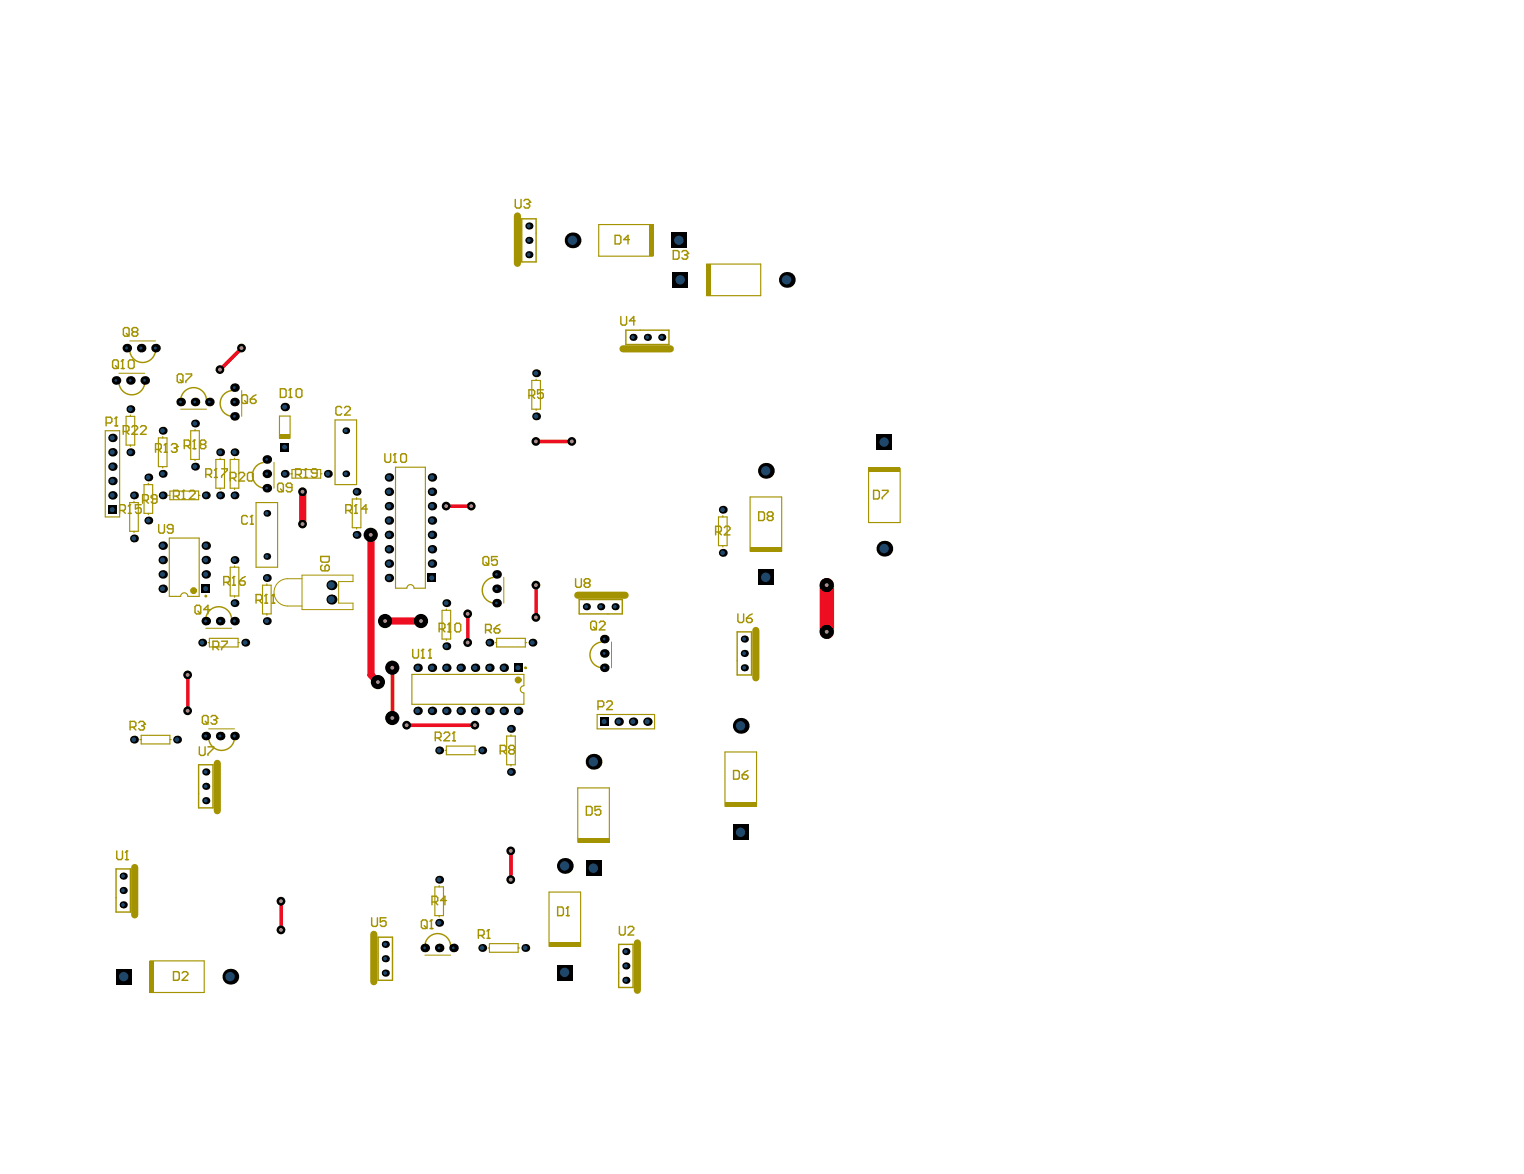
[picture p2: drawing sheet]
<svg xmlns="http://www.w3.org/2000/svg" width="269mm" height="207mm" viewBox="0 0 269 207" stroke-linecap="round" stroke-linejoin="round" font-family="sans-serif">
<g fill="none" stroke="#a49300" stroke-width=".2">
<path d="M115.2 39.6h-9.6v5.6h9.6M124.6 46.6h9.6v5.6h-9.6M18.6 76h2.5v15.2h-2.5zM22.2 73.4h1.6v5.1h-1.6zM23 73.2v.2M23 78.5v.2M27.9 77.2h1.6v5.1h-1.6zM28.7 77v.2M33.6 76h1.6v5h-1.6zM34.4 75.7v.3M49.3 77.3v-3.9h1.9v3.9M59.1 74.1h3.8v11.4h-3.8z"/>
<path d="M93.8 67.1h1.5v5.1h-1.5zM94.6 66.9v.2M94.6 72.2v.2M22.9 88.6h1.5v5.1h-1.5zM23.6 88.4v.2M23.6 93.7v.2M25.4 85.5h1.5v5h-1.5zM26.2 85.3v.2M26.2 90.5v.3M28.7 82.3v.2M29.7 87.4h.3M30 86.6h5v1.5h-5z"/>
<path d="M34.4 81v.3M35 87.4h.3M38.1 81h1.5v5.1h-1.5zM38.8 80.8v.2M38.8 86.1v.2M40.6 81h1.5v5.1h-1.5zM41.4 80.8v.2M41.4 86.1v.2M41.4 99.8v.3M45.2 88.6h3.8v11.5h-3.8zM51.3 83.6h.2M51.5 82.8h5.1v1.5h-5.1z"/>
<path d="M56.6 83.6h.2M62.1 88h1.6v5.1h-1.6zM62.9 87.8v.2M62.9 93.1v.2M126.7 91.2h1.6v5.1h-1.6zM127.5 91v.2M127.5 96.3v.2M132.3 97.2v-9.5h5.6v9.5M153.2 82.6v9.6h5.6v-9.6M31.9 105.2h-2v-10.3h5.2v10.3h-2M36.7 113.4h.2M36.9 112.6h5.1v1.5h-5.1z"/>
<path d="M40.6 100.1h1.5v5h-1.5zM41.4 105.1v.2M42 113.4h.2M46.3 103.2h1.5v5.1h-1.5zM47.1 103v.2M47.1 108.3v.2M71.8 103.8h-2v-21.4h5.2v21.4h-2M78 107.7h1.5v5h-1.5zM78.7 107.4v.3M78.7 112.7v.3M87.4 113.4h.2M87.6 112.6h5.1v1.5h-5.1z"/>
<path d="M92.7 113.4h.2M24.7 130.5h.2M24.9 129.7h5.1v1.5h-5.1zM30 130.5h.2M78.5 132.4h.2M78.7 131.6h5.1v1.5h-5.1zM83.8 132.4h.2M89.4 129.8h1.5v5.1h-1.5zM90.1 129.6v.2M90.1 134.9v.2M92.4 121v-2h-19.7v5.2h19.7v-2M105.3 126h10.2v2.6h-10.2z"/>
<path d="M76.7 156.4h1.5v5.1h-1.5zM77.5 156.2v.2M101.9 148.6v-9.6h5.6v9.6M127.9 142.2v-9.6h5.5v9.6M26.4 169.5h9.6v5.6h-9.6M77.5 161.5v.2M86.1 167.2h.2M86.3 166.4h5.1v1.6h-5.1zM91.4 167.2h.2M96.8 166.9v-9.5h5.6v9.5"/>
</g>
<path d="M92 38.6h2.6v7.6h-2.6zM110.4 58.2h7.6v2.6h-7.6zM102.2 105.8h7.6v2.5h-7.6zM130 111.5h2.6v7.6h-2.6zM35 134.9h2.6v7.6h-2.6zM20.5 153.3h2.5v7.6h-2.5zM66.7 165.3h2.5v7.6h-2.5zM109.1 166.6h2.6v7.6h-2.6z" fill="none" stroke="#a49300" stroke-width=".25"/>
<g fill="none" stroke="#a49300" stroke-width=".18">
<path d="M21 65.8h4.5M22.9 60.1h4.5M31.9 72.2h4.5M42.6 68.9v4.5M48.3 81.6v4.5M36.3 110.8h4.6M50.7 106.9h2.6M50.7 102.1h2.6M53.3 101.4h9v1.2h-2.6v3.8h2.6v1.1h-9zM88.9 101.8v4.6M107.9 113.2v4.6M36.8 128.6h4.6"/>
<path d="M74.9 168.5h4.6"/>
</g>
<path d="M91.3 38.1v8.4M109.9 61.5h8.3M101.9 105h8.4M133.3 111.2v8.4M38.3 134.6v8.4M23.8 153v8.4M65.9 164.8v8.4M112.4 166.3v8.4" fill="none" stroke="#a49300" stroke-width="1.3"/>
<g fill="#a49300">
<path d="M26.3 169.5h.9v5.6h-.9z" fill-rule="evenodd"/>
<path d="M101.9 147.8h5.6v.9h-5.6z" fill-rule="evenodd"/>
<path d="M132.3 96.5h5.6v.8h-5.6z" fill-rule="evenodd"/>
<path d="M114.5 39.6h.8v5.6h-.8z" fill-rule="evenodd"/>
<path d="M124.5 46.6h.8v5.6h-.8z" fill-rule="evenodd"/>
<path d="M96.8 166.2h5.6v.8h-5.6z" fill-rule="evenodd"/>
<path d="M49.3 76.6h1.9v.8h-1.9z" fill-rule="evenodd"/>
<path d="M153.2 82.5h5.6v.8h-5.6z" fill-rule="evenodd"/>
<path d="M127.9 141.5h5.5v.8h-5.5z" fill-rule="evenodd"/>
</g>
<g fill="none" stroke="#a49300" stroke-width=".25">
<path d="M90.9 35.2v1.2l.2 .3h.6l.2-.3v-1.2M92.4 35.4l.3-.2h.5l.2 .2v.3M92.9 35.9h.3M93.2 35.9l.2 .3v.2l-.2 .3h-.5l-.3-.3M93.4 35.7h.1M93.4 35.7l-.2 .2M22 57.8h.5l.3 .2v1l-.3 .3h-.5l-.2-.3v-1zM22.3 58.8l.5 .5M23.5 58.5l-.2-.2v-.3l.2-.2h.5l.3 .2v.3l-.3 .2M23.5 58.5l-.2 .3v.2l.2 .3h.5l.3-.3v-.2l-.3-.3M23.5 58.5h.5M108.5 41.5h.8l.2 .3v1l-.2 .2h-.8z"/>
<path d="M109.5 55.8v1.3l.3 .2h.5l.2-.2v-1.3M111 42.3h-1l.8-.8v1.5M112 56.6h-1l.8-.8v1.5M118.8 44.2h.7l.3 .3v1l-.3 .2h-.7zM120.3 44.5l.2-.3h.5l.3 .3v.2M120.8 45h.2M121 45l.3 .2v.3l-.3 .2h-.5l-.2-.2M121.3 44.7h.1M121.3 44.7l-.3 .3M18.7 74.6h.8l.2-.2v-.6l-.2-.2h-.8v1.5M20.1 63.5h.5l.3 .2v1l-.3 .3h-.5l-.2-.3v-1zM20.2 75.1h.5"/>
<path d="M20.4 64.5l.5 .5M20.5 73.6h.1M20.5 73.6l-.3 .2M20.5 73.6v1.5M21 67.4a2.28 2.28 0 0 0 2.3 2.2 2.28 2.28 0 0 0 2.2-2.2M21.4 65h.5M21.6 63.5h.1M21.6 63.5v1.5M21.6 63.5l-.2 .2M21.7 76.1h.8l.2-.3v-.5l-.2-.2h-.8v1.5M22.2 76.1l.5 .5M22.9 61.7a2.28 2.28 0 0 0 2.3 2.2 2.28 2.28 0 0 0 2.2-2.2"/>
<path d="M22.9 63.5h.5l.3 .2v1l-.3 .3h-.5l-.3-.3v-1zM23.3 75.3l.2-.2h.5l.3 .2v.3l-1 1h1M24.8 75.3l.2-.2h.5l.3 .2v.3l-1 1h1M27.4 79.3h.8l.2-.3v-.5l-.2-.2h-.8v1.5M27.9 79.3l.5 .5M29 79.8h.5M29.2 78.3h.1M29.2 78.3l-.2 .2M29.2 78.3v1.5M30.2 78.5l.3-.2h.5l.2 .2v.3M30.7 79h.3M31 79l.2 .3v.2l-.2 .3h-.5l-.3-.3"/>
<path d="M31.2 78.8h.1M31.2 78.8l-.2 .2M31.5 66h.5l.3 .2v1l-.3 .3h-.5l-.2-.3v-1zM31.8 67l.5 .5M31.9 70.7a2.28 2.28 0 0 1 2.2-2.3 2.28 2.28 0 0 1 2.3 2.3M32.5 78.6h.8l.2-.2v-.5l-.2-.3h-.8v1.5M32.8 66h1v.2l-1 1v.3M33 78.6l.5 .5M34 79.1h.5M34.3 77.6h.1M34.3 77.6l-.3 .3M34.3 77.6v1.5"/>
<path d="M35.5 78.4l-.2 .2v.3l.2 .2h.5l.3-.2v-.3l-.3-.2M35.5 78.4l-.2-.3v-.2l.2-.3h.5l.3 .3v.2l-.3 .3M35.5 78.4h.5M41.1 68.9a2.28 2.28 0 0 0-2.3 2.3 2.28 2.28 0 0 0 2.3 2.2M42.9 69.6h.5l.2 .3v1l-.2 .3h-.5l-.3-.3v-1zM43.1 70.7l.5 .5M44.2 70.4h.7l.3 .3v.2l-.3 .3h-.5l-.2-.3zM45.2 69.6l-.5 .3-.5 .5M49.4 68.6h.8l.3 .2v1l-.3 .3h-.8zM51 70.1h.5M51.2 68.6h.1M51.2 68.6v1.5"/>
<path d="M51.2 68.6l-.2 .2M52.5 68.6h.5l.2 .2v1l-.2 .3h-.5l-.3-.3v-1zM60.3 71.9l-.3-.2h-.5l-.2 .2v1.1l.2 .2h.5l.3-.2M60.8 71.9l.2-.2h.5l.3 .2v.3l-1 1h1M93.3 69.8h.8l.2-.3v-.5l-.2-.2h-.8v1.5M93.8 69.8l.5 .5M95.8 68.8h-1v.7l.5-.2h.3l.2 .2v.5l-.2 .3h-.5l-.3-.3M21.1 90h.8l.2-.2v-.5l-.2-.3h-.8v1.5M21.6 90l.5 .5M22.6 90.5h.5M22.9 89h.1M22.9 89l-.3 .3"/>
<path d="M22.9 89v1.5M24.9 89h-1v.8l.5-.3h.2l.3 .3v.5l-.3 .2h-.5l-.2-.2M25.2 88.3h.7l.3-.3v-.5l-.3-.2h-.7v1.5M25.7 88.3l.5 .5M27.7 88h-.8l-.2-.2v-.3l.2-.2h.5l.3 .2v1l-.3 .3h-.5l-.2-.3M28 92.5v1.3l.2 .2h.6l.2-.2v-1.3M30.5 93.3h-.7l-.3-.3v-.2l.3-.3h.5l.2 .3v1l-.2 .2h-.5l-.3-.2M30.6 87.5h.8l.2-.2v-.6l-.2-.2h-.8v1.5M31.1 87.5l.5 .5M32.1 88h.5M32.4 86.5h.1M32.4 86.5l-.3 .2"/>
<path d="M32.4 86.5v1.5M33.4 86.7l.2-.2h.5l.3 .2v.3l-1 1h1M36.3 83.7h.8l.2-.2v-.6l-.2-.2h-.8v1.5M36.8 83.7l.5 .5M37.8 84.2h.5M38.1 82.7h.1M38.1 82.7l-.3 .2M38.1 82.7v1.5M39.1 82.7h1v.2l-1 1.1v.2M40.6 84.3h.8l.2-.2v-.5l-.2-.3h-.8v1.5M41.1 84.3l.5 .5M42.1 83.6l.3-.3h.5l.2 .3v.2l-1 1h1"/>
<path d="M43.6 91.2l-.2-.3h-.5l-.3 .3v1l.3 .2h.5l.2-.2M43.9 83.3h.5l.3 .3v1l-.3 .2h-.5l-.3-.2v-1zM44.2 92.4h.5M44.4 90.9h.1M44.4 90.9v1.5M44.4 90.9l-.2 .3M46.8 81.6a2.28 2.28 0 0 0-2.3 2.2 2.28 2.28 0 0 0 2.3 2.3M49.2 85.2h.5l.3 .3v1l-.3 .2h-.5l-.2-.2v-1zM49.5 86.2l.5 .5M51.5 86h-.8l-.2-.3v-.2l.2-.3h.5l.3 .3v1l-.3 .2h-.5l-.2-.2M52.1 83.7h.8l.2-.2v-.6l-.2-.2h-.8v1.5M52.6 83.7l.5 .5"/>
<path d="M53.7 84.2h.5M53.9 82.7h.1M53.9 82.7l-.2 .2M53.9 82.7v1.5M55.9 83.5h-.7l-.3-.3v-.3l.3-.2h.5l.2 .2v1.1l-.2 .2h-.5l-.3-.2M56.6 98.2h1.5v.7l-.3 .3h-1l-.2-.3zM56.8 99.7l-.2 .2v.5l.2 .3h1l.3-.3v-.5l-.3-.2h-.2l-.3 .2v.8M61 90h.8l.2-.2v-.5l-.2-.3h-.8v1.5M61.5 90l.5 .5M62.5 90.5h.5M62.8 89h.1M62.8 89l-.3 .3"/>
<path d="M62.8 89v1.5M64.8 89.8h-1l.7-.8v1.5M67.9 80v1.3l.2 .3h.5l.3-.3v-1.3M69.4 81.6h.5M69.7 80h.1M69.7 80v1.6M69.7 80l-.3 .3M70.9 80h.5l.3 .3v1l-.3 .3h-.5l-.2-.3v-1zM85.4 98.2h.6l.2 .2v1l-.2 .3h-.6l-.2-.3v-1zM85.7 99.2l.5 .5M87.7 98.2h-1v.7l.5-.2h.3l.2 .2v.5l-.2 .3h-.5l-.3-.3M126.2 93.8h.8l.2-.2v-.5l-.2-.3h-.8v1.5"/>
<path d="M126.7 93.8l.5 .5M127.7 93.1l.3-.3h.5l.3 .3v.2l-1.1 1h1.1M133.8 90.3h.8l.2 .2v1.1l-.2 .2h-.8zM135.6 91.1l-.3 .2v.3l.3 .2h.5l.3-.2v-.3l-.3-.2M135.6 91.1l-.3-.3v-.3l.3-.2h.5l.3 .2v.3l-.3 .3M135.6 91.1h.5M154.1 86.5h.8l.2 .2v1.1l-.2 .2h-.8zM155.6 86.5h1v.2l-1 1.1v.2M34.7 106.8h.5l.2 .2v1l-.2 .3h-.5l-.3-.3v-1zM34.9 107.8l.5 .5M36.3 109.3a2.28 2.28 0 0 1 2.3-2.3 2.28 2.28 0 0 1 2.3 2.3M36.9 107.5h-1l.8-.7v1.5"/>
<path d="M37.6 114.1h.7l.3-.2v-.5l-.3-.3h-.7v1.5M38.1 114.1l.5 .5M39.1 113.1h1v.3l-1 1v.2M39.5 102.7h.7l.3-.2v-.5l-.3-.3h-.7v1.5M40 102.7l.5 .5M41 103.2h.5M41.2 101.7h.1M41.2 101.7l-.2 .3M41.2 101.7v1.5M42.3 102.5h.7l.3 .2v.3l-.3 .2h-.5l-.2-.2zM43.3 101.7l-.5 .3-.5 .5M45.2 105.9h.7l.3-.3v-.5l-.3-.2h-.7v1.5"/>
<path d="M45.7 105.9l.5 .5M46.7 106.4h.5M46.9 104.9h.1M46.9 104.9l-.2 .2M46.9 104.9v1.5M48 106.4h.5M48.2 104.9h.1M48.2 104.9v1.5M48.2 104.9l-.2 .2M72.8 114.5v1.3l.3 .3h.5l.2-.3v-1.3M74.3 116.1h.5M74.6 114.5h.1"/>
<path d="M74.6 114.5l-.3 .3M74.6 114.5v1.6M75.6 116.1h.5M75.8 114.5h.1M75.8 114.5v1.6M75.8 114.5l-.2 .3M77.5 110.9h.7l.3-.2v-.5l-.3-.3h-.7v1.6M78 110.9l.5 .6M79 111.5h.5M79.2 109.9h.1M79.2 109.9l-.2 .3M79.2 109.9v1.6"/>
<path d="M80.5 109.9h.5l.3 .3v1l-.3 .3h-.5l-.2-.3v-1zM85.6 111.2h.8l.3-.3v-.5l-.3-.3h-.8v1.6M86.2 111.2l.5 .5M87.2 110.9h.7l.3 .3v.2l-.3 .3h-.5l-.2-.3zM87.3 101.8a2.28 2.28 0 0 0-2.2 2.3 2.28 2.28 0 0 0 2.2 2.3M88.2 110.1l-.5 .3-.5 .5M101.5 102.1v1.2l.3 .3h.5l.2-.3v-1.2M103.3 102.8l-.3 .3v.2l.3 .3h.5l.3-.3v-.2l-.3-.3M103.3 102.8l-.3-.2v-.3l.3-.2h.5l.3 .2v.3l-.3 .2M103.3 102.8h.5M104.4 109.6h.5l.3 .2v1l-.3 .3h-.5l-.2-.3v-1zM104.7 110.6l.5 .5"/>
<path d="M105.7 109.8l.3-.2h.5l.2 .2v.3l-1 1h1M106.3 113.2a2.28 2.28 0 0 0-2.2 2.3 2.28 2.28 0 0 0 2.2 2.3M130.2 108.3v1.3l.2 .2h.5l.3-.2v-1.3M131.7 109h.7l.3 .3v.3l-.3 .2h-.5l-.2-.2zM132.7 108.3l-.5 .2-.5 .5M23 128.3h.7l.3-.3v-.5l-.3-.3h-.7v1.6M23.5 128.3l.5 .5M24.5 127.5l.2-.3h.5l.3 .3v.3M25 128h.2M25.2 128l.3 .3v.2l-.3 .3h-.5l-.2-.3M25.5 127.8h.1M25.5 127.8l-.3 .2"/>
<path d="M35.2 131.7v1.3l.2 .3h.5l.3-.3v-1.3M35.9 126.2h.6l.2 .3v1l-.2 .2h-.6l-.2-.2v-1zM36.2 127.2l.5 .5M36.7 131.7h1v.3l-1 1v.3M36.8 130.1a2.28 2.28 0 0 0 2.3 2.3 2.28 2.28 0 0 0 2.3-2.3M37.2 126.5l.3-.3h.5l.2 .3v.2M37.7 127h.3M38 127l.2 .2v.3l-.2 .2h-.5l-.3-.2M38.2 126.7h.1M38.2 126.7l-.2 .3M76.8 130.2h.7l.3-.3v-.5l-.3-.3h-.7v1.6M77.3 130.2l.5 .5"/>
<path d="M78.3 129.4l.3-.3h.5l.2 .3v.3l-1 1h1M79.8 130.7h.5M80.1 129.1h.1M80.1 129.1v1.6M80.1 129.1l-.3 .3M88.2 132.5h.8l.2-.3v-.5l-.2-.2h-.8v1.5M88.7 132.5l.5 .5M90 132.2l-.2 .3v.2l.2 .3h.5l.3-.3v-.2l-.3-.3M90 132.2l-.2-.2v-.3l.2-.2h.5l.3 .2v.3l-.3 .2M90 132.2h.5M105.5 124.7h.7l.3-.3v-.5l-.3-.3h-.7v1.6M107 123.9l.3-.3h.5l.2 .3v.3l-1 1h1"/>
<path d="M129.4 135.9h.8l.2 .3v1l-.2 .2h-.8zM130.9 136.7h.8l.2 .2v.3l-.2 .2h-.5l-.3-.2zM131.9 135.9l-.5 .3-.5 .5M20.6 150.1v1.3l.2 .2h.6l.2-.2v-1.3M22.1 151.6h.5M22.4 150.1h.1M22.4 150.1v1.5M22.4 150.1l-.3 .3M76.2 159.1h.8l.2-.3v-.5l-.2-.2h-.8v1.5M76.7 159.1l.5 .5M78.7 158.8h-1l.8-.7v1.5M98.4 160h.7l.3 .2v1.1l-.3 .2h-.7z"/>
<path d="M100.1 160h.1M100.1 160v1.5M100.1 160l-.2 .2M103.4 142.2h.8l.2 .3v1l-.2 .3h-.8zM106 142.2h-1.1v.8l.6-.2h.2l.3 .2v.5l-.3 .3h-.5l-.3-.3M30.6 171.4h.8l.2 .2v1.1l-.2 .2h-.8zM32.1 171.6l.3-.2h.5l.2 .2v.3l-1 1h1M65.6 161.9v1.3l.2 .2h.5l.3-.2v-1.3M68.1 161.9h-1v.7l.7-.2 .3 .2v.6l-.3 .2h-.5l-.2-.2M74.6 162.3h.5l.2 .2v1l-.2 .3h-.5l-.3-.3v-1zM74.8 163.3l.5 .5M74.9 167a2.28 2.28 0 0 1 2.3-2.3 2.28 2.28 0 0 1 2.3 2.3"/>
<path d="M75.8 163.8h.5M76.1 162.3h.1M76.1 162.3v1.5M76.1 162.3l-.3 .2M84.4 165h.7l.3-.2v-.6l-.3-.2h-.7v1.5M84.9 165l.5 .5M85.9 165.5h.5M86.2 164h.1M86.2 164l-.3 .2M86.2 164v1.5M99.9 161.5h.5M109.3 163.4v1.3l.2 .2h.5l.3-.2v-1.3"/>
<path d="M110.8 163.7l.2-.3h.5l.3 .3v.2l-1 1h1"/>
<circle cx="36.3" cy="105.1" r=".13"/>
<circle cx="92.7" cy="117.8" r=".13"/>
</g>
<path d="M31.9 105.2a.63 .63 0 0 1 .6-.6 .63 .63 0 0 1 .6 .6M71.8 103.8a.63 .63 0 0 1 .6-.7 .63 .63 0 0 1 .6 .7M92.4 121a.63 .63 0 0 0-.6 .6 .63 .63 0 0 0 .6 .6" fill="none" stroke="#a49300" stroke-width=".2"/>
<g fill="none" stroke="#a49300" stroke-width=".61">
<circle cx="34.1" cy="104.2" r=".3"/>
<circle cx="91.4" cy="119.9" r=".3"/>
</g>
<path d="M50.7 102.1a2.41 2.41 0 0 0-2.4 2.4 2.41 2.41 0 0 0 2.4 2.4" fill="none" stroke="#a49300" stroke-width=".18"/>
<path d="M42.6 61.4l-3.8 3.8M94.6 77.9h6.3M78.7 89.3h4.5M33.1 119.1v6.3M69.2 117.8v8.9M82.5 108.3v5.1M94.6 103.2v5.7M71.8 127.9h12M49.6 159v5M90.1 150.1v5.1" fill="none" stroke="#ee0e22" stroke-width=".63"/>
<path d="M53.4 86.7v5.7M65.4 94.3v24.8l1.3 1.2M68 109.6h6.3" fill="none" stroke="#ee0e22" stroke-width="1.3"/>
<path d="M145.9 103.2v8.3" fill="none" stroke="#ee0e22" stroke-width="2.5"/>
<circle cx="94.5" cy="77.9" r=".77" fill="#000"/>
<circle cx="94.5" cy="77.9" r=".34" fill="#a6968d"/>
<circle cx="100.9" cy="77.9" r=".77" fill="#000"/>
<circle cx="100.9" cy="77.9" r=".34" fill="#a6968d"/>
<circle cx="90.1" cy="150.1" r=".77" fill="#000"/>
<circle cx="90.1" cy="150.1" r=".34" fill="#a6968d"/>
<circle cx="90.1" cy="155.2" r=".77" fill="#000"/>
<circle cx="90.1" cy="155.2" r=".34" fill="#a6968d"/>
<circle cx="49.6" cy="159" r=".77" fill="#000"/>
<circle cx="49.6" cy="159" r=".34" fill="#a6968d"/>
<circle cx="49.6" cy="164" r=".77" fill="#000"/>
<circle cx="49.6" cy="164" r=".34" fill="#a6968d"/>
<circle cx="33.1" cy="119" r=".77" fill="#000"/>
<circle cx="33.1" cy="119" r=".34" fill="#a6968d"/>
<circle cx="33.1" cy="125.4" r=".77" fill="#000"/>
<circle cx="33.1" cy="125.4" r=".34" fill="#a6968d"/>
<circle cx="53.4" cy="92.4" r=".77" fill="#000"/>
<circle cx="53.4" cy="92.4" r=".34" fill="#a6968d"/>
<circle cx="53.4" cy="86.7" r=".77" fill="#000"/>
<circle cx="53.4" cy="86.7" r=".34" fill="#a6968d"/>
<circle cx="42.6" cy="61.4" r=".77" fill="#000"/>
<circle cx="42.6" cy="61.4" r=".34" fill="#a6968d"/>
<circle cx="38.8" cy="65.2" r=".77" fill="#000"/>
<circle cx="38.8" cy="65.2" r=".34" fill="#a6968d"/>
<circle cx="94.5" cy="103.2" r=".77" fill="#000"/>
<circle cx="94.5" cy="103.2" r=".34" fill="#a6968d"/>
<circle cx="94.5" cy="108.9" r=".77" fill="#000"/>
<circle cx="94.5" cy="108.9" r=".34" fill="#a6968d"/>
<circle cx="82.5" cy="108.3" r=".77" fill="#000"/>
<circle cx="82.5" cy="108.3" r=".34" fill="#a6968d"/>
<circle cx="82.5" cy="113.3" r=".77" fill="#000"/>
<circle cx="82.5" cy="113.3" r=".34" fill="#a6968d"/>
<circle cx="71.7" cy="127.9" r=".77" fill="#000"/>
<circle cx="71.7" cy="127.9" r=".34" fill="#a6968d"/>
<circle cx="83.8" cy="127.9" r=".77" fill="#000"/>
<circle cx="83.8" cy="127.9" r=".34" fill="#a6968d"/>
<circle cx="83.1" cy="89.3" r=".77" fill="#000"/>
<circle cx="83.1" cy="89.3" r=".34" fill="#a6968d"/>
<circle cx="78.7" cy="89.3" r=".77" fill="#000"/>
<circle cx="78.7" cy="89.3" r=".34" fill="#a6968d"/>
<circle cx="145.8" cy="103.2" r="1.25" fill="#000"/>
<circle cx="145.8" cy="103.2" r=".34" fill="#a6968d"/>
<circle cx="145.8" cy="111.4" r="1.25" fill="#000"/>
<circle cx="145.8" cy="111.4" r=".34" fill="#a6968d"/>
<circle cx="69.2" cy="126.6" r="1.25" fill="#000"/>
<circle cx="69.2" cy="126.6" r=".34" fill="#a6968d"/>
<circle cx="69.2" cy="117.8" r="1.25" fill="#000"/>
<circle cx="69.2" cy="117.8" r=".34" fill="#a6968d"/>
<circle cx="74.3" cy="109.5" r="1.25" fill="#000"/>
<circle cx="74.3" cy="109.5" r=".34" fill="#a6968d"/>
<circle cx="67.9" cy="109.5" r="1.25" fill="#000"/>
<circle cx="67.9" cy="109.5" r=".34" fill="#a6968d"/>
<circle cx="65.4" cy="94.3" r="1.25" fill="#000"/>
<circle cx="65.4" cy="94.3" r=".34" fill="#a6968d"/>
<circle cx="66.7" cy="120.3" r="1.25" fill="#000"/>
<circle cx="66.7" cy="120.3" r=".34" fill="#a6968d"/>
<circle cx="47.1" cy="98.2" r=".6" fill="#000"/>
<circle cx="47" cy="98.1" r=".34" fill="#1f4769"/>
<circle cx="47.1" cy="86.1" r=".76" fill="#000"/>
<circle cx="47" cy="86.1" r=".24" fill="#1f4769"/>
<circle cx="77.5" cy="167.2" r=".76" fill="#000"/>
<circle cx="77.4" cy="167.2" r=".24" fill="#1f4769"/>
<circle cx="87.6" cy="106.4" r=".76" fill="#000"/>
<circle cx="87.6" cy="106.4" r=".24" fill="#1f4769"/>
<circle cx="24.9" cy="61.4" r=".76" fill="#000"/>
<circle cx="24.9" cy="61.4" r=".27" fill="#1f4769"/>
<circle cx="36.9" cy="70.9" r=".76" fill="#000"/>
<circle cx="36.9" cy="70.9" r=".24" fill="#1f4769"/>
<circle cx="38.8" cy="129.8" r=".76" fill="#000"/>
<circle cx="38.8" cy="129.8" r=".27" fill="#1f4769"/>
<circle cx="38.8" cy="109.6" r=".76" fill="#000"/>
<circle cx="38.8" cy="109.5" r=".27" fill="#1f4769"/>
<circle cx="47.1" cy="109.6" r=".7" fill="#000"/>
<circle cx="47" cy="109.5" r=".42" fill="#1f4769"/>
<circle cx="47.1" cy="102" r=".7" fill="#000"/>
<circle cx="47" cy="101.9" r=".42" fill="#1f4769"/>
<circle cx="47.1" cy="90.5" r=".6" fill="#000"/>
<circle cx="47" cy="90.5" r=".34" fill="#1f4769"/>
<circle cx="47.1" cy="81" r=".76" fill="#000"/>
<circle cx="47" cy="81" r=".24" fill="#1f4769"/>
<circle cx="77.5" cy="162.8" r=".7" fill="#000"/>
<circle cx="77.4" cy="162.8" r=".42" fill="#1f4769"/>
<circle cx="77.5" cy="155.2" r=".7" fill="#000"/>
<circle cx="77.4" cy="155.2" r=".42" fill="#1f4769"/>
<circle cx="87.6" cy="101.3" r=".76" fill="#000"/>
<circle cx="87.6" cy="101.3" r=".24" fill="#1f4769"/>
<circle cx="87.6" cy="103.9" r=".76" fill="#000"/>
<circle cx="87.6" cy="103.8" r=".24" fill="#1f4769"/>
<circle cx="106" cy="107" r=".63" fill="#000"/>
<circle cx="105.9" cy="107" r=".34" fill="#1f4769"/>
<circle cx="47.1" cy="83.6" r=".76" fill="#000"/>
<circle cx="47" cy="83.6" r=".24" fill="#1f4769"/>
<circle cx="77.5" cy="132.4" r=".7" fill="#000"/>
<circle cx="77.4" cy="132.4" r=".42" fill="#1f4769"/>
<circle cx="21.7" cy="157.1" r=".63" fill="#000"/>
<circle cx="21.7" cy="157.1" r=".34" fill="#1f4769"/>
<circle cx="36.3" cy="138.7" r=".63" fill="#000"/>
<circle cx="36.3" cy="138.7" r=".34" fill="#1f4769"/>
<circle cx="61" cy="76" r=".6" fill="#000"/>
<circle cx="61" cy="76" r=".34" fill="#1f4769"/>
<circle cx="80" cy="167.2" r=".76" fill="#000"/>
<circle cx="80" cy="167.2" r=".24" fill="#1f4769"/>
<circle cx="90.1" cy="128.6" r=".7" fill="#000"/>
<circle cx="90.1" cy="128.5" r=".42" fill="#1f4769"/>
<circle cx="114.2" cy="59.5" r=".63" fill="#000"/>
<circle cx="114.2" cy="59.5" r=".34" fill="#1f4769"/>
<circle cx="111.7" cy="59.5" r=".63" fill="#000"/>
<circle cx="111.6" cy="59.5" r=".34" fill="#1f4769"/>
<circle cx="21.7" cy="159.6" r=".63" fill="#000"/>
<circle cx="21.7" cy="159.6" r=".34" fill="#1f4769"/>
<circle cx="21.7" cy="154.5" r=".63" fill="#000"/>
<circle cx="21.7" cy="154.5" r=".34" fill="#1f4769"/>
<circle cx="23.6" cy="130.5" r=".7" fill="#000"/>
<circle cx="23.6" cy="130.5" r=".42" fill="#1f4769"/>
<circle cx="23.6" cy="95" r=".7" fill="#000"/>
<circle cx="23.6" cy="95" r=".42" fill="#1f4769"/>
<path d="M19.1 89.2h1.5v1.5h-1.5z" fill-rule="evenodd" fill="#000"/>
<circle cx="19.8" cy="89.9" r=".44" fill="#1f4769"/>
<circle cx="19.8" cy="87.4" r=".75" fill="#000"/>
<circle cx="19.8" cy="87.4" r=".44" fill="#1f4769"/>
<circle cx="23.6" cy="87.4" r=".7" fill="#000"/>
<circle cx="23.6" cy="87.4" r=".42" fill="#1f4769"/>
<circle cx="19.8" cy="82.3" r=".75" fill="#000"/>
<circle cx="19.8" cy="82.3" r=".44" fill="#1f4769"/>
<circle cx="19.8" cy="79.8" r=".75" fill="#000"/>
<circle cx="19.8" cy="79.8" r=".44" fill="#1f4769"/>
<circle cx="19.8" cy="77.2" r=".75" fill="#000"/>
<circle cx="19.8" cy="77.2" r=".44" fill="#1f4769"/>
<circle cx="23" cy="79.8" r=".7" fill="#000"/>
<circle cx="23" cy="79.8" r=".42" fill="#1f4769"/>
<circle cx="23" cy="72.2" r=".7" fill="#000"/>
<circle cx="23" cy="72.2" r=".42" fill="#1f4769"/>
<circle cx="22.4" cy="61.4" r=".76" fill="#000"/>
<circle cx="22.3" cy="61.4" r=".27" fill="#1f4769"/>
<circle cx="31.2" cy="130.5" r=".7" fill="#000"/>
<circle cx="31.2" cy="130.5" r=".42" fill="#1f4769"/>
<circle cx="28.7" cy="103.9" r=".75" fill="#000"/>
<circle cx="28.7" cy="103.8" r=".44" fill="#1f4769"/>
<circle cx="28.7" cy="101.3" r=".75" fill="#000"/>
<circle cx="28.7" cy="101.3" r=".44" fill="#1f4769"/>
<circle cx="28.7" cy="98.8" r=".75" fill="#000"/>
<circle cx="28.7" cy="98.8" r=".44" fill="#1f4769"/>
<circle cx="28.7" cy="96.3" r=".75" fill="#000"/>
<circle cx="28.7" cy="96.2" r=".44" fill="#1f4769"/>
<circle cx="28.7" cy="87.4" r=".7" fill="#000"/>
<circle cx="28.7" cy="87.4" r=".42" fill="#1f4769"/>
<circle cx="31.9" cy="70.9" r=".76" fill="#000"/>
<circle cx="31.8" cy="70.9" r=".24" fill="#1f4769"/>
<circle cx="36.3" cy="136.2" r=".63" fill="#000"/>
<circle cx="36.3" cy="136.2" r=".34" fill="#1f4769"/>
<circle cx="41.4" cy="129.8" r=".76" fill="#000"/>
<circle cx="41.3" cy="129.8" r=".27" fill="#1f4769"/>
<circle cx="36.3" cy="129.8" r=".76" fill="#000"/>
<circle cx="36.3" cy="129.8" r=".27" fill="#1f4769"/>
<circle cx="36.3" cy="109.6" r=".76" fill="#000"/>
<circle cx="36.3" cy="109.5" r=".27" fill="#1f4769"/>
<circle cx="41.4" cy="109.6" r=".76" fill="#000"/>
<circle cx="41.3" cy="109.5" r=".27" fill="#1f4769"/>
<path d="M35.5 103.1h1.6v1.5h-1.6z" fill-rule="evenodd" fill="#000"/>
<circle cx="36.3" cy="103.8" r=".44" fill="#1f4769"/>
<circle cx="36.3" cy="101.3" r=".75" fill="#000"/>
<circle cx="36.3" cy="101.3" r=".44" fill="#1f4769"/>
<circle cx="41.4" cy="106.4" r=".7" fill="#000"/>
<circle cx="41.3" cy="106.4" r=".42" fill="#1f4769"/>
<circle cx="36.3" cy="96.3" r=".75" fill="#000"/>
<circle cx="36.3" cy="96.2" r=".44" fill="#1f4769"/>
<circle cx="36.3" cy="98.8" r=".75" fill="#000"/>
<circle cx="36.3" cy="98.8" r=".44" fill="#1f4769"/>
<circle cx="41.4" cy="98.8" r=".7" fill="#000"/>
<circle cx="41.3" cy="98.8" r=".42" fill="#1f4769"/>
<circle cx="36.3" cy="87.4" r=".7" fill="#000"/>
<circle cx="36.3" cy="87.4" r=".42" fill="#1f4769"/>
<circle cx="38.8" cy="87.4" r=".7" fill="#000"/>
<circle cx="38.8" cy="87.4" r=".42" fill="#1f4769"/>
<circle cx="41.4" cy="87.4" r=".7" fill="#000"/>
<circle cx="41.3" cy="87.4" r=".42" fill="#1f4769"/>
<circle cx="38.8" cy="79.8" r=".7" fill="#000"/>
<circle cx="38.8" cy="79.8" r=".42" fill="#1f4769"/>
<circle cx="41.4" cy="79.8" r=".7" fill="#000"/>
<circle cx="41.3" cy="79.8" r=".42" fill="#1f4769"/>
<circle cx="41.4" cy="73.4" r=".76" fill="#000"/>
<circle cx="41.3" cy="73.4" r=".25" fill="#1f4769"/>
<circle cx="41.4" cy="70.9" r=".76" fill="#000"/>
<circle cx="41.3" cy="70.9" r=".25" fill="#1f4769"/>
<circle cx="62.9" cy="94.3" r=".7" fill="#000"/>
<circle cx="62.9" cy="94.3" r=".42" fill="#1f4769"/>
<circle cx="62.9" cy="86.7" r=".7" fill="#000"/>
<circle cx="62.9" cy="86.7" r=".42" fill="#1f4769"/>
<circle cx="73.7" cy="117.8" r=".75" fill="#000"/>
<circle cx="73.6" cy="117.8" r=".44" fill="#1f4769"/>
<circle cx="68.6" cy="102" r=".75" fill="#000"/>
<circle cx="68.6" cy="101.9" r=".44" fill="#1f4769"/>
<circle cx="68.6" cy="96.9" r=".75" fill="#000"/>
<circle cx="68.6" cy="96.9" r=".44" fill="#1f4769"/>
<circle cx="68.6" cy="94.3" r=".75" fill="#000"/>
<circle cx="68.6" cy="94.3" r=".44" fill="#1f4769"/>
<circle cx="68.6" cy="89.3" r=".75" fill="#000"/>
<circle cx="68.6" cy="89.3" r=".44" fill="#1f4769"/>
<circle cx="68.6" cy="86.7" r=".75" fill="#000"/>
<circle cx="68.6" cy="86.7" r=".44" fill="#1f4769"/>
<circle cx="81.3" cy="117.8" r=".75" fill="#000"/>
<circle cx="81.2" cy="117.8" r=".44" fill="#1f4769"/>
<circle cx="78.7" cy="117.8" r=".75" fill="#000"/>
<circle cx="78.7" cy="117.8" r=".44" fill="#1f4769"/>
<circle cx="78.7" cy="114" r=".7" fill="#000"/>
<circle cx="78.7" cy="114" r=".42" fill="#1f4769"/>
<circle cx="78.7" cy="106.4" r=".7" fill="#000"/>
<circle cx="78.7" cy="106.4" r=".42" fill="#1f4769"/>
<circle cx="85.1" cy="167.2" r=".7" fill="#000"/>
<circle cx="85" cy="167.2" r=".42" fill="#1f4769"/>
<circle cx="90.1" cy="136.2" r=".7" fill="#000"/>
<circle cx="90.1" cy="136.2" r=".42" fill="#1f4769"/>
<circle cx="88.9" cy="117.8" r=".75" fill="#000"/>
<circle cx="88.8" cy="117.8" r=".44" fill="#1f4769"/>
<circle cx="86.3" cy="117.8" r=".75" fill="#000"/>
<circle cx="86.3" cy="117.8" r=".44" fill="#1f4769"/>
<circle cx="86.3" cy="113.4" r=".7" fill="#000"/>
<circle cx="86.3" cy="113.3" r=".42" fill="#1f4769"/>
<circle cx="92.7" cy="167.2" r=".7" fill="#000"/>
<circle cx="92.6" cy="167.2" r=".42" fill="#1f4769"/>
<circle cx="93.9" cy="113.4" r=".7" fill="#000"/>
<circle cx="93.9" cy="113.3" r=".42" fill="#1f4769"/>
<circle cx="94.6" cy="73.4" r=".7" fill="#000"/>
<circle cx="94.5" cy="73.4" r=".42" fill="#1f4769"/>
<circle cx="94.6" cy="65.8" r=".7" fill="#000"/>
<circle cx="94.5" cy="65.8" r=".42" fill="#1f4769"/>
<circle cx="93.3" cy="44.9" r=".63" fill="#000"/>
<circle cx="93.3" cy="44.9" r=".34" fill="#1f4769"/>
<circle cx="93.3" cy="42.4" r=".63" fill="#000"/>
<circle cx="93.3" cy="42.4" r=".34" fill="#1f4769"/>
<circle cx="93.3" cy="39.9" r=".63" fill="#000"/>
<circle cx="93.3" cy="39.9" r=".34" fill="#1f4769"/>
<path d="M103.3 151.8h2.8v2.8h-2.8z" fill-rule="evenodd" fill="#000"/>
<circle cx="104.7" cy="153.1" r=".83" fill="#1f4769"/>
<circle cx="104.7" cy="134.4" r="1.39" fill="#000"/>
<circle cx="104.7" cy="134.4" r=".83" fill="#1f4769"/>
<path d="M105.8 126.5h1.6v1.6h-1.6z" fill-rule="evenodd" fill="#000"/>
<circle cx="106.6" cy="127.3" r=".44" fill="#1f4769"/>
<circle cx="106.6" cy="117.8" r=".76" fill="#000"/>
<circle cx="106.6" cy="117.8" r=".24" fill="#1f4769"/>
<circle cx="106.6" cy="115.3" r=".76" fill="#000"/>
<circle cx="106.6" cy="115.2" r=".24" fill="#1f4769"/>
<circle cx="106.6" cy="112.7" r=".76" fill="#000"/>
<circle cx="106.6" cy="112.7" r=".24" fill="#1f4769"/>
<circle cx="103.4" cy="107" r=".63" fill="#000"/>
<circle cx="103.4" cy="107" r=".34" fill="#1f4769"/>
<circle cx="110.4" cy="167.8" r=".63" fill="#000"/>
<circle cx="110.4" cy="167.8" r=".34" fill="#1f4769"/>
<circle cx="110.4" cy="170.4" r=".63" fill="#000"/>
<circle cx="110.4" cy="170.4" r=".34" fill="#1f4769"/>
<circle cx="114.2" cy="127.3" r=".75" fill="#000"/>
<circle cx="114.2" cy="127.3" r=".44" fill="#1f4769"/>
<circle cx="109.1" cy="127.3" r=".75" fill="#000"/>
<circle cx="109.1" cy="127.3" r=".44" fill="#1f4769"/>
<circle cx="111.7" cy="127.3" r=".75" fill="#000"/>
<circle cx="111.6" cy="127.3" r=".44" fill="#1f4769"/>
<path d="M118.6 48h2.8v2.8h-2.8z" fill-rule="evenodd" fill="#000"/>
<circle cx="120" cy="49.4" r=".83" fill="#1f4769"/>
<path d="M129.3 145.4h2.8v2.8h-2.8z" fill-rule="evenodd" fill="#000"/>
<circle cx="130.6" cy="146.8" r=".83" fill="#1f4769"/>
<circle cx="130.7" cy="128" r="1.39" fill="#000"/>
<circle cx="130.6" cy="128" r=".83" fill="#1f4769"/>
<circle cx="131.3" cy="117.8" r=".63" fill="#000"/>
<circle cx="131.3" cy="117.8" r=".34" fill="#1f4769"/>
<circle cx="131.3" cy="112.7" r=".63" fill="#000"/>
<circle cx="131.3" cy="112.7" r=".34" fill="#1f4769"/>
<circle cx="131.3" cy="115.3" r=".63" fill="#000"/>
<circle cx="131.3" cy="115.2" r=".34" fill="#1f4769"/>
<circle cx="127.5" cy="97.5" r=".7" fill="#000"/>
<circle cx="127.5" cy="97.5" r=".42" fill="#1f4769"/>
<circle cx="127.5" cy="89.9" r=".7" fill="#000"/>
<circle cx="127.5" cy="89.9" r=".42" fill="#1f4769"/>
<path d="M133.7 100.5h2.8v2.7h-2.8z" fill-rule="evenodd" fill="#000"/>
<circle cx="135.1" cy="101.8" r=".83" fill="#1f4769"/>
<circle cx="138.8" cy="49.4" r="1.39" fill="#000"/>
<circle cx="138.7" cy="49.4" r=".83" fill="#1f4769"/>
<path d="M20.4 170.9h2.8v2.8h-2.8z" fill-rule="evenodd" fill="#000"/>
<circle cx="21.8" cy="172.3" r=".83" fill="#1f4769"/>
<circle cx="19.8" cy="84.8" r=".75" fill="#000"/>
<circle cx="19.8" cy="84.8" r=".44" fill="#1f4769"/>
<circle cx="20.5" cy="67.1" r=".76" fill="#000"/>
<circle cx="20.4" cy="67.1" r=".24" fill="#1f4769"/>
<circle cx="25.5" cy="67.1" r=".76" fill="#000"/>
<circle cx="25.5" cy="67.1" r=".24" fill="#1f4769"/>
<circle cx="23" cy="67.1" r=".76" fill="#000"/>
<circle cx="23" cy="67.1" r=".24" fill="#1f4769"/>
<circle cx="28.7" cy="83.6" r=".7" fill="#000"/>
<circle cx="28.7" cy="83.6" r=".42" fill="#1f4769"/>
<circle cx="28.7" cy="76" r=".7" fill="#000"/>
<circle cx="28.7" cy="76" r=".42" fill="#1f4769"/>
<circle cx="40.6" cy="172.3" r="1.39" fill="#000"/>
<circle cx="40.6" cy="172.3" r=".83" fill="#1f4769"/>
<circle cx="36.3" cy="141.2" r=".63" fill="#000"/>
<circle cx="36.3" cy="141.2" r=".34" fill="#1f4769"/>
<circle cx="41.4" cy="68.4" r=".76" fill="#000"/>
<circle cx="41.3" cy="68.3" r=".25" fill="#1f4769"/>
<circle cx="57.8" cy="83.6" r=".7" fill="#000"/>
<circle cx="57.8" cy="83.6" r=".42" fill="#1f4769"/>
<circle cx="61" cy="83.6" r=".6" fill="#000"/>
<circle cx="61" cy="83.6" r=".34" fill="#1f4769"/>
<circle cx="73.7" cy="125.4" r=".75" fill="#000"/>
<circle cx="73.6" cy="125.4" r=".44" fill="#1f4769"/>
<circle cx="68.6" cy="99.4" r=".75" fill="#000"/>
<circle cx="68.6" cy="99.4" r=".44" fill="#1f4769"/>
<circle cx="68.6" cy="91.8" r=".75" fill="#000"/>
<circle cx="68.6" cy="91.8" r=".44" fill="#1f4769"/>
<circle cx="68.6" cy="84.2" r=".75" fill="#000"/>
<circle cx="68.6" cy="84.2" r=".44" fill="#1f4769"/>
<circle cx="81.3" cy="125.4" r=".75" fill="#000"/>
<circle cx="81.2" cy="125.4" r=".44" fill="#1f4769"/>
<circle cx="78.7" cy="125.4" r=".75" fill="#000"/>
<circle cx="78.7" cy="125.4" r=".44" fill="#1f4769"/>
<circle cx="88.9" cy="125.4" r=".75" fill="#000"/>
<circle cx="88.8" cy="125.4" r=".44" fill="#1f4769"/>
<circle cx="86.3" cy="125.4" r=".75" fill="#000"/>
<circle cx="86.3" cy="125.4" r=".44" fill="#1f4769"/>
<circle cx="85.1" cy="132.4" r=".7" fill="#000"/>
<circle cx="85" cy="132.4" r=".42" fill="#1f4769"/>
<circle cx="110.4" cy="172.9" r=".63" fill="#000"/>
<circle cx="110.4" cy="172.9" r=".34" fill="#1f4769"/>
<path d="M118.4 41h2.8v2.8h-2.8z" fill-rule="evenodd" fill="#000"/>
<circle cx="119.7" cy="42.4" r=".83" fill="#1f4769"/>
<circle cx="135.1" cy="83" r="1.39" fill="#000"/>
<circle cx="135.1" cy="83.1" r=".83" fill="#1f4769"/>
<circle cx="50.2" cy="71.8" r=".75" fill="#000"/>
<circle cx="50.2" cy="71.8" r=".44" fill="#1f4769"/>
<circle cx="68" cy="169.1" r=".63" fill="#000"/>
<circle cx="67.9" cy="169.1" r=".34" fill="#1f4769"/>
<circle cx="74.9" cy="167.2" r=".76" fill="#000"/>
<circle cx="74.9" cy="167.2" r=".24" fill="#1f4769"/>
<circle cx="116.7" cy="59.5" r=".63" fill="#000"/>
<circle cx="116.7" cy="59.5" r=".34" fill="#1f4769"/>
<circle cx="27.4" cy="61.4" r=".76" fill="#000"/>
<circle cx="27.4" cy="61.4" r=".27" fill="#1f4769"/>
<circle cx="35.7" cy="113.4" r=".7" fill="#000"/>
<circle cx="35.6" cy="113.3" r=".42" fill="#1f4769"/>
<circle cx="43.3" cy="113.4" r=".7" fill="#000"/>
<circle cx="43.2" cy="113.3" r=".42" fill="#1f4769"/>
<circle cx="58.5" cy="103.2" r=".89" fill="#000"/>
<circle cx="58.4" cy="103.2" r=".62" fill="#1f4769"/>
<circle cx="58.5" cy="105.8" r=".89" fill="#000"/>
<circle cx="58.4" cy="105.7" r=".62" fill="#1f4769"/>
<circle cx="34.4" cy="82.3" r=".7" fill="#000"/>
<circle cx="34.4" cy="82.3" r=".42" fill="#1f4769"/>
<path d="M49.5 78.1h1.5v1.6h-1.5z" fill-rule="evenodd" fill="#000"/>
<circle cx="50.2" cy="78.9" r=".44" fill="#1f4769"/>
<circle cx="34.4" cy="74.7" r=".7" fill="#000"/>
<circle cx="34.4" cy="74.7" r=".42" fill="#1f4769"/>
<circle cx="34.4" cy="70.9" r=".76" fill="#000"/>
<circle cx="34.4" cy="70.9" r=".24" fill="#1f4769"/>
<circle cx="68" cy="171.6" r=".63" fill="#000"/>
<circle cx="67.9" cy="171.6" r=".34" fill="#1f4769"/>
<circle cx="68" cy="166.6" r=".63" fill="#000"/>
<circle cx="67.9" cy="166.6" r=".34" fill="#1f4769"/>
<path d="M90.6 117h1.6v1.6h-1.6z" fill-rule="evenodd" fill="#000"/>
<circle cx="91.4" cy="117.8" r=".44" fill="#1f4769"/>
<circle cx="83.8" cy="117.8" r=".75" fill="#000"/>
<circle cx="83.8" cy="117.8" r=".44" fill="#1f4769"/>
<circle cx="76.2" cy="117.8" r=".75" fill="#000"/>
<circle cx="76.2" cy="117.8" r=".44" fill="#1f4769"/>
<path d="M75.4 101.2h1.6v1.5h-1.6z" fill-rule="evenodd" fill="#000"/>
<circle cx="76.2" cy="101.9" r=".44" fill="#1f4769"/>
<circle cx="76.2" cy="96.9" r=".75" fill="#000"/>
<circle cx="76.2" cy="96.9" r=".44" fill="#1f4769"/>
<circle cx="76.2" cy="94.3" r=".75" fill="#000"/>
<circle cx="76.2" cy="94.3" r=".44" fill="#1f4769"/>
<circle cx="76.2" cy="89.3" r=".75" fill="#000"/>
<circle cx="76.2" cy="89.3" r=".44" fill="#1f4769"/>
<circle cx="76.2" cy="86.7" r=".75" fill="#000"/>
<circle cx="76.2" cy="86.7" r=".44" fill="#1f4769"/>
<path d="M98.2 170.1h2.8v2.8h-2.8z" fill-rule="evenodd" fill="#000"/>
<circle cx="99.6" cy="171.5" r=".83" fill="#1f4769"/>
<circle cx="99.6" cy="152.7" r="1.39" fill="#000"/>
<circle cx="99.6" cy="152.7" r=".83" fill="#1f4769"/>
<circle cx="108.5" cy="107" r=".63" fill="#000"/>
<circle cx="108.5" cy="107" r=".34" fill="#1f4769"/>
<circle cx="156" cy="96.8" r="1.39" fill="#000"/>
<circle cx="155.9" cy="96.8" r=".83" fill="#1f4769"/>
<path d="M154.6 76.6h2.8v2.8h-2.8z" fill-rule="evenodd" fill="#000"/>
<circle cx="155.9" cy="78" r=".83" fill="#1f4769"/>
<circle cx="26.2" cy="91.8" r=".7" fill="#000"/>
<circle cx="26.1" cy="91.8" r=".42" fill="#1f4769"/>
<circle cx="26.2" cy="84.2" r=".7" fill="#000"/>
<circle cx="26.1" cy="84.2" r=".42" fill="#1f4769"/>
<circle cx="50.2" cy="83.6" r=".7" fill="#000"/>
<circle cx="50.2" cy="83.6" r=".42" fill="#1f4769"/>
<circle cx="91.4" cy="125.4" r=".75" fill="#000"/>
<circle cx="91.4" cy="125.4" r=".44" fill="#1f4769"/>
<circle cx="83.8" cy="125.4" r=".75" fill="#000"/>
<circle cx="83.8" cy="125.4" r=".44" fill="#1f4769"/>
<circle cx="76.2" cy="125.4" r=".75" fill="#000"/>
<circle cx="76.2" cy="125.4" r=".44" fill="#1f4769"/>
<circle cx="76.2" cy="99.4" r=".75" fill="#000"/>
<circle cx="76.2" cy="99.4" r=".44" fill="#1f4769"/>
<circle cx="76.2" cy="91.8" r=".75" fill="#000"/>
<circle cx="76.2" cy="91.8" r=".44" fill="#1f4769"/>
<circle cx="76.2" cy="84.2" r=".75" fill="#000"/>
<circle cx="76.2" cy="84.2" r=".44" fill="#1f4769"/>
<circle cx="101" cy="42.4" r="1.39" fill="#000"/>
<circle cx="101" cy="42.4" r=".83" fill="#1f4769"/>
</svg>
